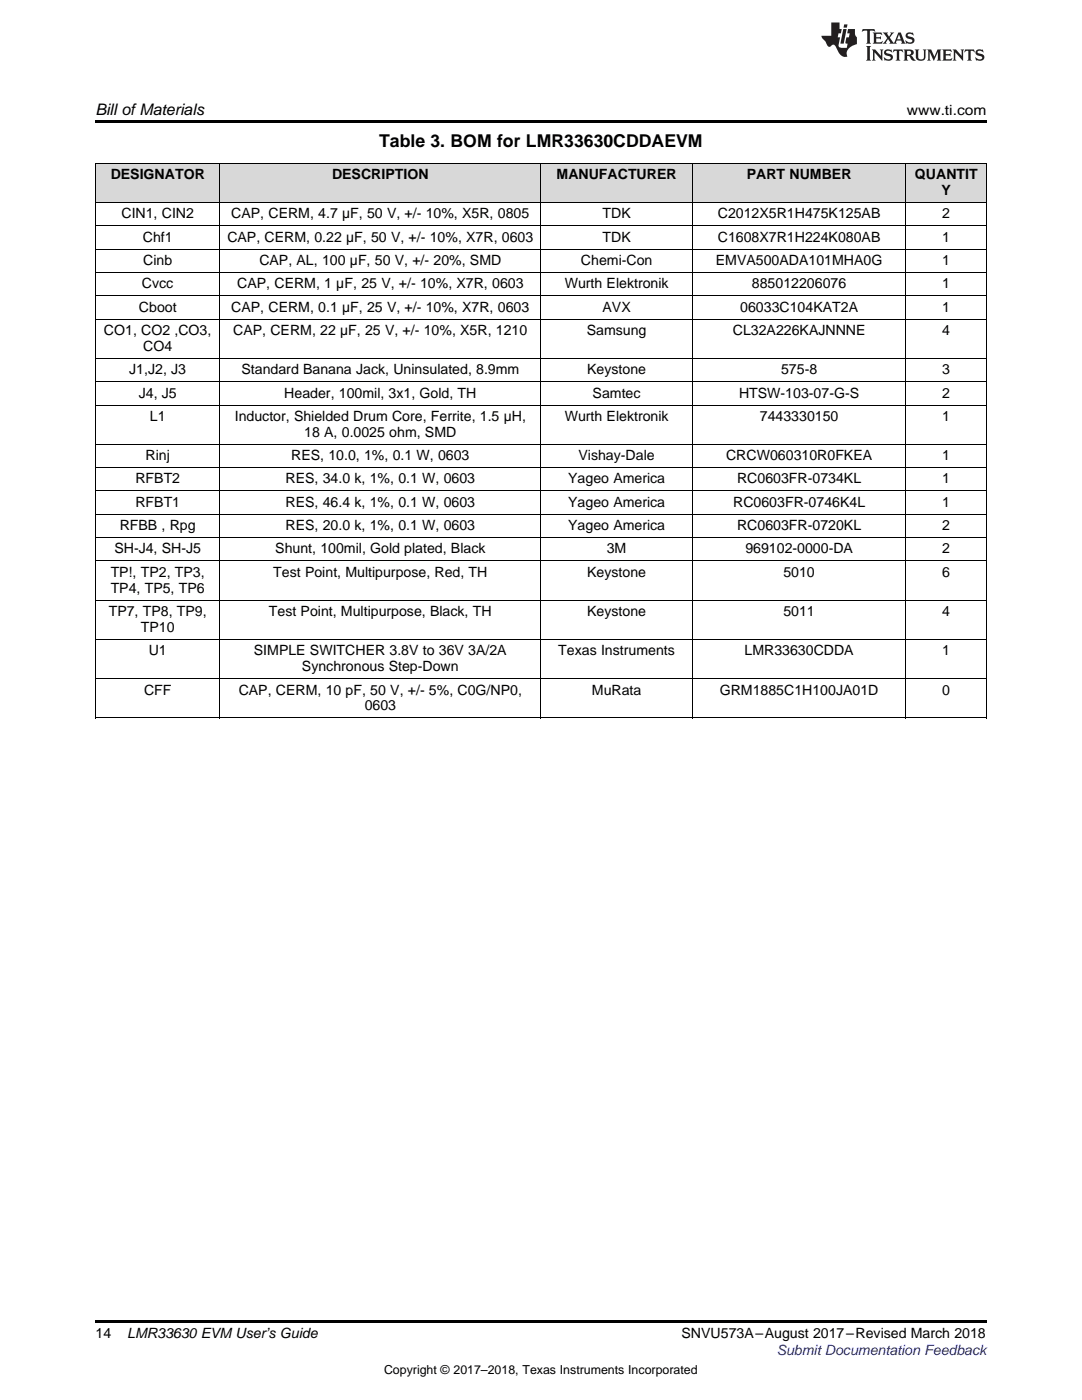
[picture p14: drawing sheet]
<svg xmlns="http://www.w3.org/2000/svg" width="216mm" height="279mm" viewBox="0 0 216 279" stroke-linecap="round" stroke-linejoin="round" font-family="sans-serif">
<defs><g id="words">
<text font-size="3.5" x="75.6" y="29.3">Table 3. BOM for LMR33630CDDAEVM</text>
<text font-size="3.2" x="19" y="23">Bill ofMaterials</text>
<g font-size="2.8">
<text x="181" y="23">www.ti.com</text>
<text x="22.1" y="35.7">DESIGNATOR</text>
<text x="66.3" y="35.7">DESCRIPTION</text>
<text x="111.1" y="35.7">MANUFACTURER</text>
<text x="149" y="35.7">PART NUMBER</text>
<text x="182.6" y="35.7">QUANTIT</text>
<text x="187.9" y="38.9">Y</text>
<text x="24.2" y="43.6">CIN1, CIN2</text>
<text x="46.1" y="43.6">CAP, CERM, 4.7 µF, 50 V, +/- 10%, X5R, 0805</text>
<text x="120.2" y="43.6">TDK</text>
<text x="143.2" y="43.6">C2012X5R1H475K125AB</text>
<text x="188" y="43.6">2</text>
<text x="28.5" y="48.2">Chf1</text>
<text x="28.6" y="52.9">Cinb</text>
<text x="45.4" y="48.2">CAP, CERM, 0.22 µF, 50 V, +/- 10%, X7R, 0603</text>
<text x="51.8" y="52.9">CAP, AL, 100 µF, 50 V, +/- 20%, SMD</text>
<text x="115.9" y="52.9">Chemi-Con</text>
<text x="120.2" y="48.2">TDK</text>
<text x="142.8" y="52.9">EMVA500ADA101MHA0G</text>
<text x="143.2" y="48.2">C1608X7R1H224K080AB</text>
<text x="188" y="48.2">1</text>
<text x="188" y="52.9">1</text>
<text x="28.3" y="57.5">Cvcc</text>
<text x="47.3" y="57.5">CAP, CERM, 1 µF, 25 V, +/- 10%, X7R, 0603</text>
<text x="112.7" y="57.5">Wurth Elektronik</text>
<text x="150" y="57.5">885012206076</text>
<text x="188" y="57.5">1</text>
<text x="27.7" y="62.2">Cboot</text>
<text x="46.1" y="62.2">CAP, CERM, 0.1 µF, 25 V, +/- 10%, X7R, 0603</text>
<text x="120.2" y="62.2">AVX</text>
<text x="147.7" y="62.2">06033C104KAT2A</text>
<text x="188" y="62.2">1</text>
<text x="20.7" y="66.9">CO1, CO2 ,CO3,</text>
<text x="28.6" y="70">CO4</text>
<text x="46.5" y="66.9">CAP, CERM, 22 µF, 25 V, +/- 10%, X5R, 1210</text>
<text x="117.1" y="66.9">Samsung</text>
<text x="146.2" y="66.9">CL32A226KAJNNNE</text>
<text x="188" y="66.9">4</text>
<text x="25.8" y="74.7">J1,J2, J3</text>
<text x="48.2" y="74.7">Standard Banana Jack, Uninsulated, 8.9mm</text>
<text x="117.2" y="74.7">Keystone</text>
<text x="155.9" y="74.7">575-8</text>
<text x="188" y="74.7">3</text>
<text x="27.7" y="79.3">J4, J5</text>
<text x="29.9" y="84">L1</text>
<text x="46.8" y="84">Inductor, Shielded Drum Core, Ferrite, 1.5 µH,</text>
<text x="56.7" y="79.3">Header, 100mil, 3x1, Gold, TH</text>
<text x="112.7" y="84">Wurth Elektronik</text>
<text x="118.3" y="79.3">Samtec</text>
<text x="147.5" y="79.3">HTSW-103-07-G-S</text>
<text x="151.6" y="84">7443330150</text>
<text x="188" y="79.3">2</text>
<text x="188" y="84">1</text>
<text x="60.7" y="87.2">18 A, 0.0025 ohm, SMD</text>
<text x="29" y="91.8">Rinj</text>
<text x="58.1" y="91.8">RES, 10.0, 1%, 0.1 W, 0603</text>
<text x="115.4" y="91.8">Vishay-Dale</text>
<text x="144.9" y="91.8">CRCW060310R0FKEA</text>
<text x="188" y="91.8">1</text>
<text x="27" y="96.5">RFBT2</text>
<text x="27" y="101.1">RFBT1</text>
<text x="57" y="96.5">RES, 34.0 k, 1%, 0.1 W, 0603</text>
<text x="57" y="101.1">RES, 46.4 k, 1%, 0.1 W, 0603</text>
<text x="113.4" y="96.5">Yageo America</text>
<text x="113.4" y="101.1">Yageo America</text>
<text x="146.3" y="101.1">RC0603FR-0746K4L</text>
<text x="147.1" y="96.5">RC0603FR-0734KL</text>
<text x="188" y="96.5">1</text>
<text x="188" y="101.1">1</text>
<text x="23.9" y="105.8">RFBB , Rpg</text>
<text x="57" y="105.8">RES, 20.0 k, 1%, 0.1 W, 0603</text>
<text x="113.4" y="105.8">Yageo America</text>
<text x="147.1" y="105.8">RC0603FR-0720KL</text>
<text x="188" y="105.8">2</text>
<text x="22.8" y="110.5">SH-J4, SH-J5</text>
<text x="54.9" y="110.5">Shunt, 100mil, Gold plated, Black</text>
<text x="121.1" y="110.5">3M</text>
<text x="148.7" y="110.5">969102-0000-DA</text>
<text x="188" y="110.5">2</text>
<text x="22.1" y="115.1">TP!, TP2, TP3,</text>
<text x="22.1" y="118.3">TP4, TP5, TP6</text>
<text x="54.5" y="115.1">Test Point, Multipurpose, Red, TH</text>
<text x="117.2" y="115.1">Keystone</text>
<text x="156.3" y="115.1">5010</text>
<text x="188" y="115.1">6</text>
<text x="21.7" y="122.9">TP7, TP8, TP9,</text>
<text x="53.7" y="122.9">Test Point, Multipurpose, Black, TH</text>
<text x="117.2" y="122.9">Keystone</text>
<text x="156.3" y="122.9">5011</text>
<text x="188" y="122.9">4</text>
<text x="28.1" y="126.1">TP10</text>
<text x="29.7" y="130.8">U1</text>
<text x="50.7" y="130.8">SIMPLE SWITCHER 3.8V to 36V 3A/2A</text>
<text x="111.4" y="130.8">Texas Instruments</text>
<text x="148.6" y="130.8">LMR33630CDDA</text>
<text x="188" y="130.8">1</text>
<text x="60.3" y="133.9">Synchronous Step-Down</text>
<text x="28.8" y="138.6">CFF</text>
<text x="47.6" y="138.6">CAP, CERM, 10 pF, 50 V, +/- 5%, C0G/NP0,</text>
<text x="72.8" y="141.8">0603</text>
<text x="118.1" y="138.6">MuRata</text>
<text x="143.6" y="138.6">GRM1885C1H100JA01D</text>
<text x="188" y="138.6">0</text>
<text x="19" y="267">14</text>
<text x="25.4" y="267.1">LMR33630 EVM User’s Guide</text>
<text x="136" y="267.1">SNVU573A–August 2017–Revised March 2018</text>
</g>
<text font-size="2.8" fill="#00f" x="155" y="270.4">Submit Documentation Feedback</text>
<text font-size="2.5" x="76.6" y="274.2">Copyright © 2017–2018, Texas Instruments Incorporated</text>
</g></defs>
<g fill="#d8d8d8">
<path d="M19 32.6h24.9v7.9h-24.9z"/>
<path d="M43.9 32.6h64v7.9h-64z"/>
<path d="M107.9 32.6h30.2v7.9h-30.2z"/>
<path d="M138.1 32.6h42.7v7.9h-42.7z"/>
<path d="M180.8 32.6h16v7.9h-16z"/>
</g>
<path d="M19 24h177.8v.6h-177.8zM19 263.5h177.8v.6h-177.8z" fill="#000"/>
<g fill="none" stroke="#000" stroke-width=".2">
<path d="M19 32.6h177.8M19.1 32.6v110.7M43.9 32.6v110.7M107.9 32.6v110.7M138.1 32.6v110.7M180.8 32.6v110.7M196.8 32.6v110.7M19 59h177.8M19 54.4h177.8M19 49.7h177.8M19 45.1h177.8M19 40.4h177.8"/>
<path d="M19 76.2h177.8M19 71.5h177.8M19 63.7h177.8M19 98h177.8M19 93.3h177.8M19 88.7h177.8M19 80.8h177.8M19 119.8h177.8M19 112h177.8M19 107.3h177.8M19 102.6h177.8M19 135.4h177.8"/>
<path d="M19 127.6h177.8M19 143.3h177.8"/>
</g>
<g fill="#231f20">
<path d="M172.1 5.8l-.1 .6 .5-.3h.5v.2v2.1l-.2 .3h1l-.2-.3v-2.1v-.2h.6l.4 .3-.1-.6zM174.1 6.5l.3 .4v1.5l-.3 .3h1.9l.1-.5a1.04 1.04 0 0 1-1.3 .1v-.6h.6l.4 .2v-.7l-.4 .2h-.6l.1-.6h.7l.4 .2-.1-.5zM176.1 6.5l.9 1.1-.9 1.1h.8l-.1-.2 .4-.7 .4 .7-.2 .2h1.6l-.2-.2 .1-.4h.9l.2 .4-.2 .2h.9l-.2-.3-.8-1.9h-.5l-.9 2.1-.7-1.1 .8-1h-.8l.1 .3-.3 .5-.4-.6 .2-.2zM179.4 6.9l.3 .9h-.7zM180.9 6.6a.63 .63 0 0 0-.2 .7 .63 .63 0 0 0 .6 .4l.6 .2 .1 .2a.75 .75 0 0 1-.7 .4 .75 .75 0 0 1-.6-.5l.1 .7 .2-.1a1.11 1.11 0 0 0 1.5-.5 1.13 1.13 0 0 0-1.3-.9l-.1-.3a1.04 1.04 0 0 1 1.2 .2l-.1-.6-.2 .1-.5-.1zM172.8 9.2l.3 .3v2.2l-.3 .4h1l-.2-.4v-2.2l.2-.3zM174 9.9l.2 .3v1.5l-.2 .4h.7l-.2-.4v-1.3l1.6 1.7v-1.9l.2-.3h-.7l.2 .3v.9l-1.2-1.2zM176.6 10a.62 .62 0 0 0-.2 .7 .62 .62 0 0 0 .6 .4l.6 .2 .1 .2a.76 .76 0 0 1-.7 .4 .76 .76 0 0 1-.6-.5l.1 .7 .1-.1a1.11 1.11 0 0 0 1.6-.6 1.13 1.13 0 0 0-1.3-.8l-.1-.3a1.04 1.04 0 0 1 1.2 .1l-.1-.5-.2 .1-.5-.2zM178.3 9.9l-.1 .6a.61 .61 0 0 1 .7-.3v1.5l-.2 .4h1l-.3-.4v-1.5a.63 .63 0 0 1 .8 .3l-.1-.6zM180.3 9.9l.2 .3v1.5l-.2 .4h.9l-.2-.2v-.7l.6 .2a.76 .76 0 0 0 1.1 .6l-1-.9a.58 .58 0 0 0 .6-.6 .58 .58 0 0 0-.5-.6zM181 10.2l.1-.1a.45 .45 0 0 1 .6 .1 .45 .45 0 0 1 .1 .5l-.8 .2zM182.5 9.9l.2 .2a2.17 2.17 0 0 0 .4 1.9 .99 .99 0 0 0 1.6-.7v-1.1l.2-.3h-.8l.2 .2a1.92 1.92 0 0 1-.2 1.7 .6 .6 0 0 1-.9-.5v-1.1l.2-.3zM185 9.9l.2 .3v1.5l-.2 .4h.7l-.2-.4v-1.4l.8 1.8 .8-1.8v1.4l-.2 .4h1l-.3-.4v-1.5l.3-.3h-.8l-.7 1.4-.6-1.4zM188 9.9l.2 .3v1.5l-.2 .4h1.8l.2-.6a1.04 1.04 0 0 1-1.3 .2v-.6h.6l.4 .1v-.6l-.4 .2h-.6l.1-.6h.7l.4 .2-.1-.5zM190.1 9.9l.2 .3v1.5l-.2 .4h.7l-.2-.4v-1.3l1.6 1.7v-1.9l.2-.3h-.7l.2 .3v.9l-1.1-1.2zM192.6 9.9l-.1 .6a.61 .61 0 0 1 .7-.3v1.5l-.2 .4h.9l-.2-.4v-1.5a.63 .63 0 0 1 .8 .3l-.2-.6zM194.9 10a.62 .62 0 0 0-.2 .7 .62 .62 0 0 0 .6 .4l.5 .2 .2 .2a.76 .76 0 0 1-.7 .4 .76 .76 0 0 1-.7-.5l.2 .7 .1-.1a1.11 1.11 0 0 0 1.5-.6 1.13 1.13 0 0 0-1.2-.8l-.1-.3a1.04 1.04 0 0 1 1.2 .1l-.2-.5-.2 .1-.5-.2z"/>
<path d="M165.9 4.5v2.6h-2l.1 .4 .8 .9a.91 .91 0 0 0 .9 .9 .56 .56 0 0 1 .5-.4 .56 .56 0 0 1 .5 .3l.4 .8a1.53 1.53 0 0 0 2 1.3 1.54 1.54 0 0 1 1-2.1l.9-.4-.1-1.4a1.52 1.52 0 0 1-.3-1.6h-1.4l-.2 .9h.5l-.1 .8h-.5l-.2 .9v.2l.4 .1-.1 .9a1.93 1.93 0 0 1-1.7-.3l.3-1.8h-.4l.1-.8h.5l.2-.9h-.5v-1.3zM168.3 5.8l-.6 2.9h.7l.5-2.9zM168.4 4.9l-.1 .6h.7l.1-.6z"/>
</g>
<use href="#words"/>
</svg>
